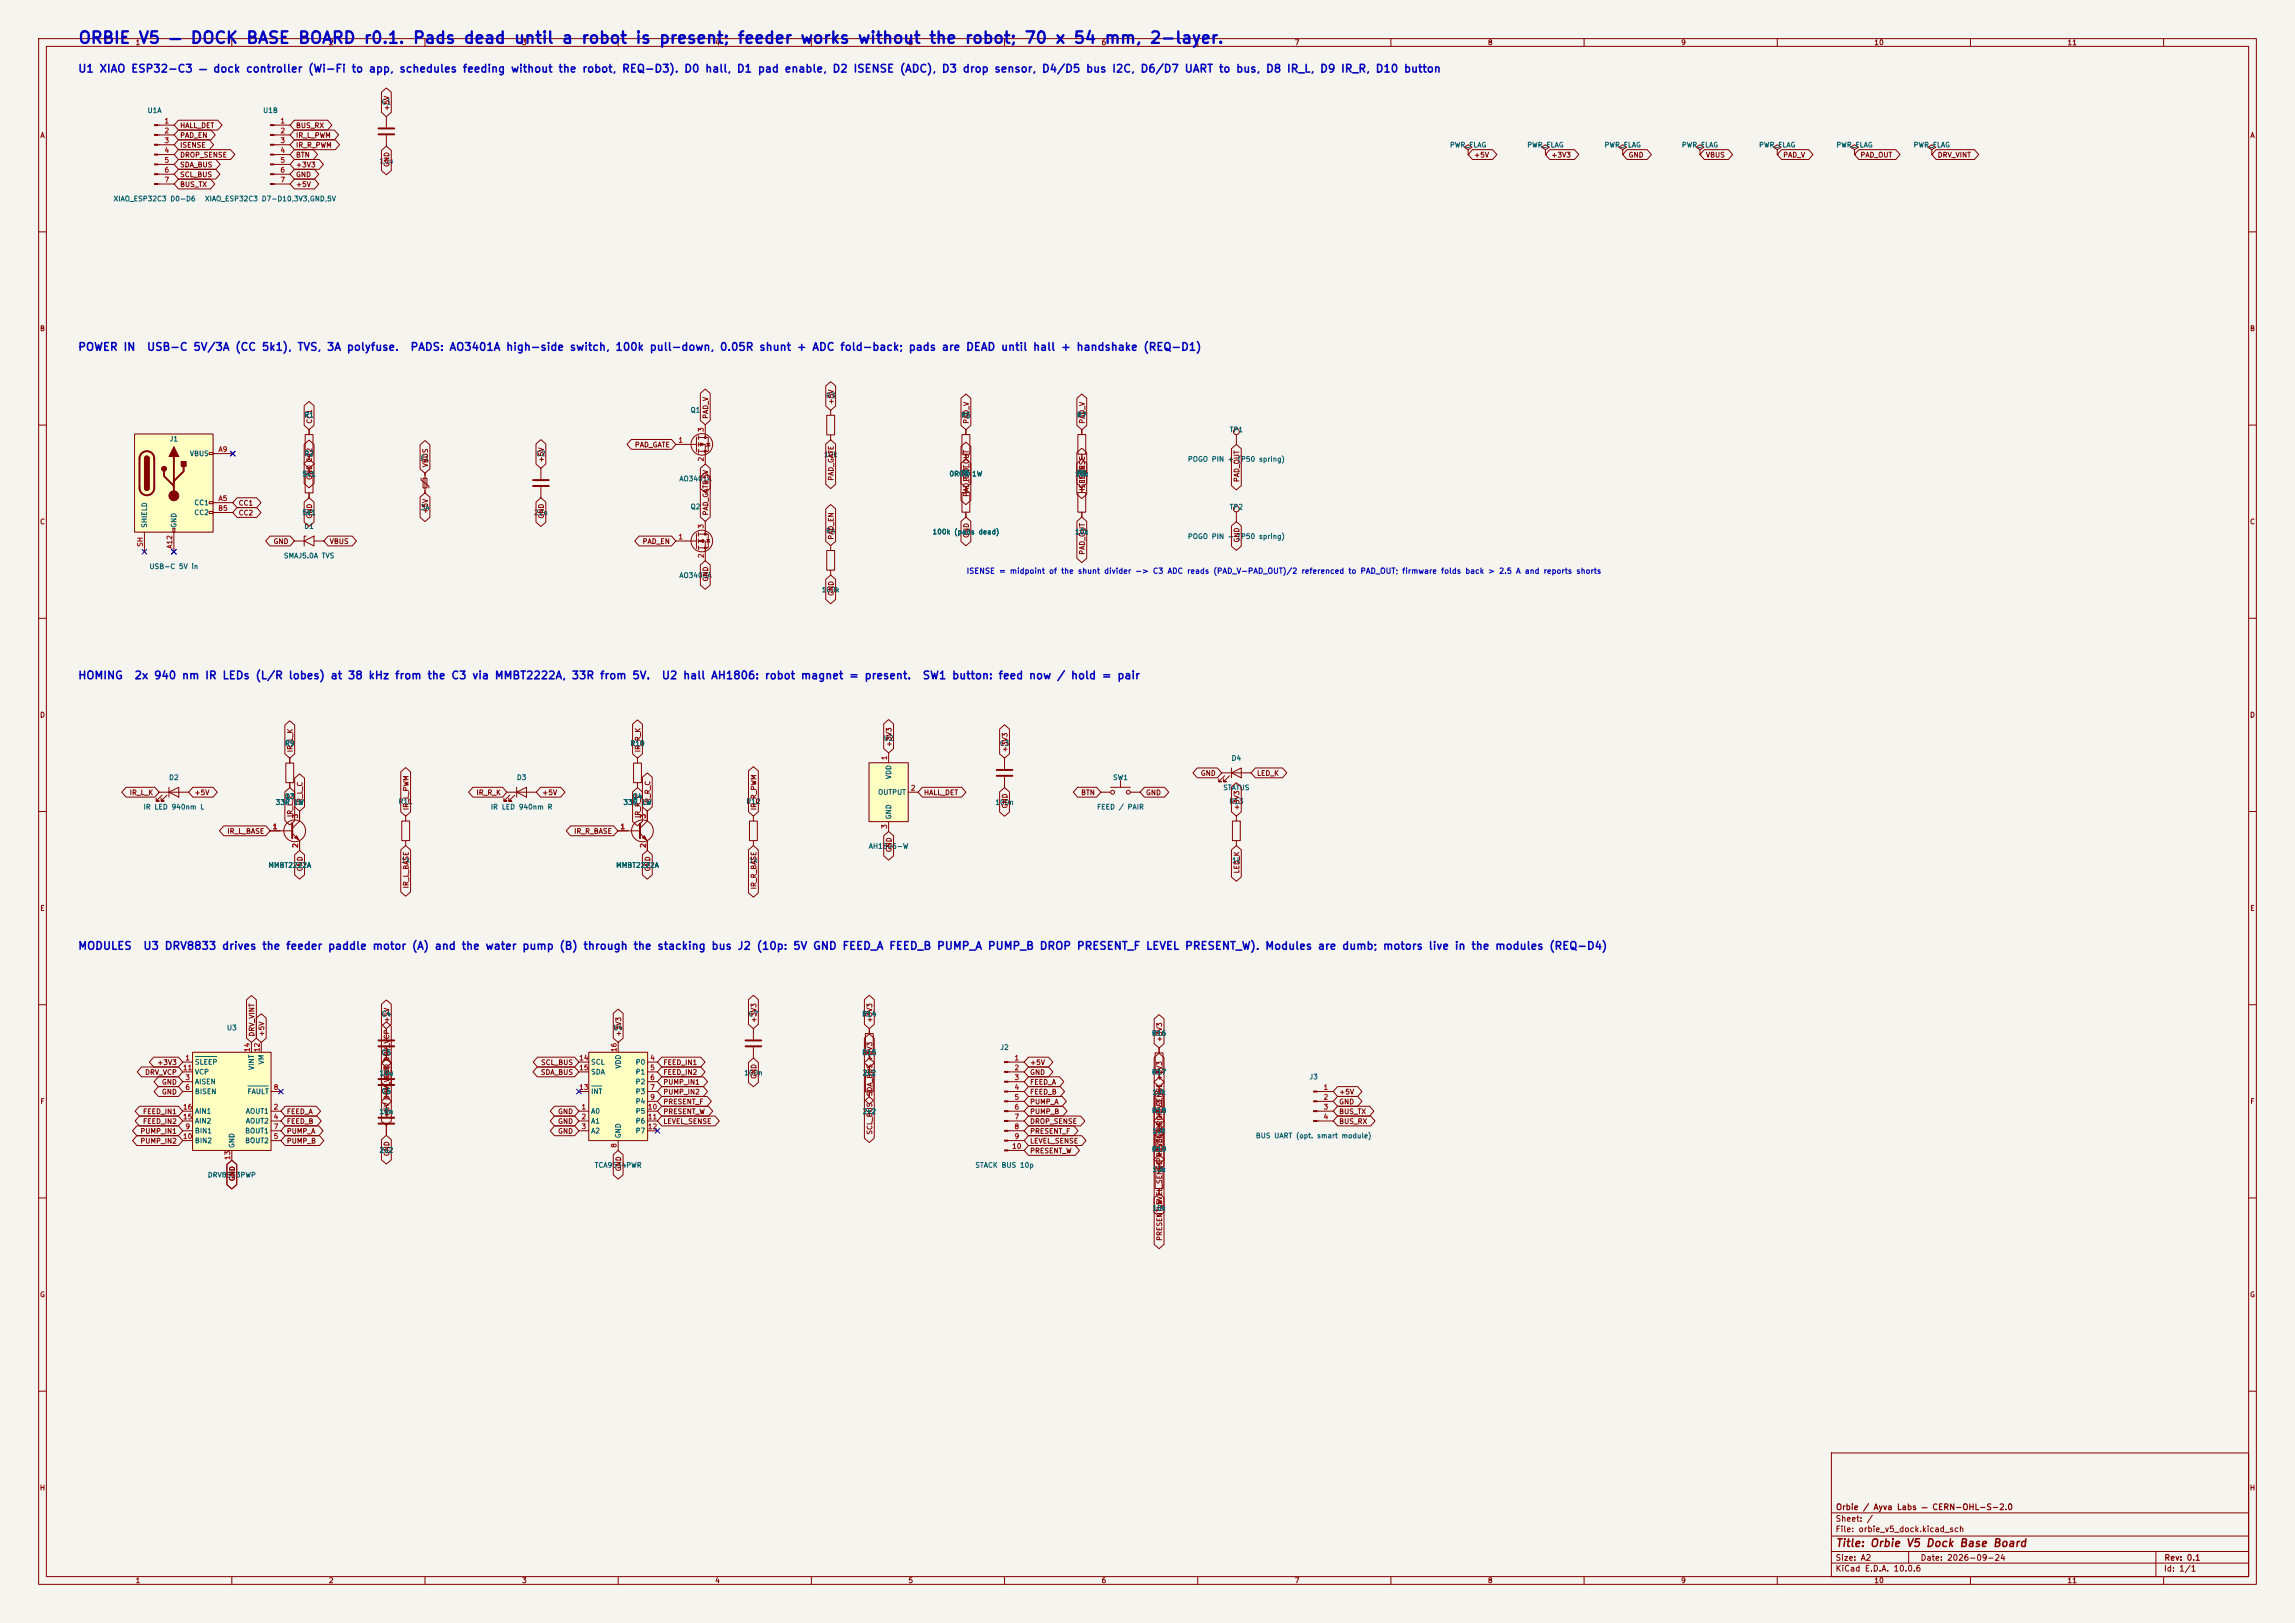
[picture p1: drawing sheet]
<svg xmlns="http://www.w3.org/2000/svg" width="594mm" height="420mm" viewBox="0 0 594 420" stroke-linecap="round" stroke-linejoin="round" font-family="sans-serif">
<defs><g id="words">
<text font-size="3" fill="#0000c2" x="20.1" y="12">ORBIE V5 — DOCK BASE BOARD r0.1. Pads dead until a robot is present; feeder works without the robot; 70 x 54 mm, 2-layer.</text>
<g font-size="2" fill="#0000c2">
<text x="20.1" y="19.3">U1 XIAO ESP32-C3 — dock controller (Wi-Fi to app, schedules feeding without the robot, REQ-D3). D0 hall, D1 pad enable, D2 ISENSE (ADC), D3 drop sensor, D4/D5 bus I2C, D6/D7 UART to bus, D8 IR_L, D9 IR_R, D10 button</text>
<text x="20.1" y="91.3">POWER IN</text>
<text x="37.9" y="91.3">USB-C 5V/3A (CC 5k1), TVS, 3A polyfuse.</text>
<text x="106.1" y="91.3">PADS: AO3401A high-side switch, 100k pull-down, 0.05R shunt + ADC fold-back; pads are DEAD until hall + handshake (REQ-D1)</text>
<text x="20.1" y="176.3">HOMING</text>
<text x="34.6" y="176.3">2x 940 nm IR LEDs (L/R lobes) at 38 kHz from the C3 via MMBT2222A, 33R from 5V.</text>
<text x="171.1" y="176.3">U2 hall AH1806: robot magnet = present.</text>
<text x="238.6" y="176.3">SW1 button: feed now / hold = pair</text>
<text x="20.1" y="246.3">MODULES</text>
<text x="36.9" y="246.3">U3 DRV8833 drives the feeder paddle motor (A) and the water pump (B) through the stacking bus J2 (10p: 5V GND FEED_A FEED_B PUMP_A PUMP_B DROP PRESENT_F LEVEL PRESENT_W). Modules are dumb; motors live in the modules (REQ-D4)</text>
</g>
<text font-size="2" fill="#840000" x="475" y="400.8">Title: Orbie V5 Dock Base Board</text>
<g font-size="1.5" fill="#840000">
<text x="475" y="394.1">Sheet: /</text>
<text x="475.1" y="391.1">Orbie / Ayva Labs — CERN-OHL-S-2.0</text>
<text x="475" y="396.8">File: orbie_v5_dock.kicad_sch</text>
<text x="475" y="407">KiCad E.D.A. 10.0.6</text>
<text x="475" y="404.2">Size: A2</text>
<text x="497" y="404.2">Date: 2026-09-24</text>
<text x="560" y="407">Id: 1/1</text>
<text x="560.1" y="404.2">Rev: 0.1</text>
</g>
<text font-size="1.4" fill="#0000c2" x="250" y="148.8">ISENSE = midpoint of the shunt divider -&gt; C3 ADC reads (PAD_V-PAD_OUT)/2 referenced to PAD_OUT; firmware folds back &gt; 2.5 A and reports shorts</text>
<g font-size="1.3" fill="#840000">
<text x="35" y="12">1</text>
<text x="85" y="12">2</text>
<text x="135" y="12">3</text>
<text x="185" y="12">4</text>
<text x="235" y="12">5</text>
<text x="285" y="12">6</text>
<text x="335" y="12">7</text>
<text x="385" y="12">8</text>
<text x="435" y="12">9</text>
<text x="485" y="12">10</text>
<text x="535" y="12">11</text>
<text x="101.1" y="28.8" transform="rotate(-90 101.1 28.8)">+5V</text>
<text x="10.3" y="36">A</text>
<text x="46.5" y="33.4">HALL_DET</text>
<text x="46.5" y="36">PAD_EN</text>
<text x="76.5" y="36">IR_L_PWM</text>
<text x="76.5" y="33.4">BUS_RX</text>
<text x="582.3" y="36">A</text>
<text x="46.5" y="41.1">DROP_SENSE</text>
<text x="46.5" y="38.5">ISENSE</text>
<text x="76.5" y="41.1">BTN</text>
<text x="76.5" y="38.5">IR_R_PWM</text>
<text x="381.4" y="41.1">+5V</text>
<text x="401.4" y="41.1">+3V3</text>
<text x="421.4" y="41.1">GND</text>
<text x="441.4" y="41.1">VBUS</text>
<text x="461.4" y="41.1">PAD_V</text>
<text x="481.4" y="41.1">PAD_OUT</text>
<text x="501.4" y="41.1">DRV_VINT</text>
<text x="46.5" y="43.6">SDA_BUS</text>
<text x="46.5" y="46.1">SCL_BUS</text>
<text x="76.5" y="43.6">+3V3</text>
<text x="76.5" y="46.1">GND</text>
<text x="101.1" y="43.3" transform="rotate(-90 101.1 43.3)">GND</text>
<text x="46.5" y="48.7">BUS_TX</text>
<text x="76.5" y="48.7">+5V</text>
<text x="10.2" y="86">B</text>
<text x="582.2" y="86">B</text>
<text x="216.1" y="104.8" transform="rotate(-90 216.1 104.8)">+5V</text>
<text x="81.1" y="109.8" transform="rotate(-90 81.1 109.8)">CC1</text>
<text x="183.6" y="108.5" transform="rotate(-90 183.6 108.5)">PAD_V</text>
<text x="251.1" y="109.8" transform="rotate(-90 251.1 109.8)">PAD_V</text>
<text x="281.1" y="109.8" transform="rotate(-90 281.1 109.8)">PAD_V</text>
<text x="141.1" y="119.8" transform="rotate(-90 141.1 119.8)">+5V</text>
<text x="164.2" y="116.1">PAD_GATE</text>
<text x="81.1" y="124.3" transform="rotate(-90 81.1 124.3)">GND CC2</text>
<text x="111.1" y="121.1" transform="rotate(-90 111.1 121.1)">VBUS</text>
<text x="183.6" y="125.6" transform="rotate(-90 183.6 125.6)">+5V</text>
<text x="216.1" y="124.5" transform="rotate(-90 216.1 124.5)">PAD_GATE</text>
<text x="251.1" y="124.8" transform="rotate(-90 251.1 124.8)">PAD_OUT</text>
<text x="281.1" y="124.8" transform="rotate(-90 281.1 124.8)">ISENSE</text>
<text x="321.1" y="124.9" transform="rotate(-90 321.1 124.9)">PAD_OUT</text>
<text x="61.6" y="131.1">CC1</text>
<text x="251.1" y="128.7" transform="rotate(-90 251.1 128.7)">PAD_OUT</text>
<text x="10.2" y="136">C</text>
<text x="61.6" y="133.7">CC2</text>
<text x="81.1" y="134.3" transform="rotate(-90 81.1 134.3)">GND</text>
<text x="111.1" y="133.1" transform="rotate(-90 111.1 133.1)">+5V</text>
<text x="141.1" y="134.3" transform="rotate(-90 141.1 134.3)">GND</text>
<text x="183.6" y="133.5" transform="rotate(-90 183.6 133.5)">PAD_GATE</text>
<text x="582.2" y="136">C</text>
<text x="70.7" y="141.1">GND</text>
<text x="85.2" y="141.1">VBUS</text>
<text x="166.2" y="141.1">PAD_EN</text>
<text x="216.1" y="139.8" transform="rotate(-90 216.1 139.8)">PAD_EN</text>
<text x="251.1" y="139.3" transform="rotate(-90 251.1 139.3)">GND</text>
<text x="281.1" y="143.7" transform="rotate(-90 281.1 143.7)">PAD_OUT</text>
<text x="321.1" y="140.5" transform="rotate(-90 321.1 140.5)">GND</text>
<text x="183.6" y="150.6" transform="rotate(-90 183.6 150.6)">GND</text>
<text x="216.1" y="154.3" transform="rotate(-90 216.1 154.3)">GND</text>
<text x="10.2" y="186">D</text>
<text x="582.2" y="186">D</text>
<text x="76.1" y="194.8" transform="rotate(-90 76.1 194.8)">IR_L_K</text>
<text x="166.1" y="194.8" transform="rotate(-90 166.1 194.8)">IR_R_K</text>
<text x="231.1" y="193.4" transform="rotate(-90 231.1 193.4)">+3V3</text>
<text x="261.1" y="194.8" transform="rotate(-90 261.1 194.8)">+3V3</text>
<text x="310.7" y="201.1">GND</text>
<text x="325.2" y="201.1">LED_K</text>
<text x="33.4" y="206.1">IR_L_K</text>
<text x="50.2" y="206.1">+5V</text>
<text x="78.6" y="208.5" transform="rotate(-90 78.6 208.5)">IR_L_C</text>
<text x="106.1" y="209.8" transform="rotate(-90 106.1 209.8)">IR_L_PWM</text>
<text x="123.2" y="206.1">IR_R_K</text>
<text x="140.2" y="206.1">+5V</text>
<text x="168.6" y="208.5" transform="rotate(-90 168.6 208.5)">IR_R_C</text>
<text x="196.1" y="209.8" transform="rotate(-90 196.1 209.8)">IR_R_PWM</text>
<text x="239" y="206.1">HALL_DET</text>
<text x="261.1" y="209.3" transform="rotate(-90 261.1 209.3)">GND</text>
<text x="279.7" y="206.1">BTN</text>
<text x="296.5" y="206.1">GND</text>
<text x="321.1" y="209.8" transform="rotate(-90 321.1 209.8)">+3V3</text>
<text x="76.1" y="211.6" transform="rotate(-90 76.1 211.6)">IR_L_C</text>
<text x="166.1" y="211.8" transform="rotate(-90 166.1 211.8)">IR_R_C</text>
<text x="58.7" y="216.1">IR_L_BASE</text>
<text x="148.5" y="216.1">IR_R_BASE</text>
<text x="231.1" y="220.7" transform="rotate(-90 231.1 220.7)">GND</text>
<text x="78.6" y="225.6" transform="rotate(-90 78.6 225.6)">GND</text>
<text x="168.6" y="225.6" transform="rotate(-90 168.6 225.6)">GND</text>
<text x="321.1" y="226.2" transform="rotate(-90 321.1 226.2)">LED_K</text>
<text x="106.1" y="230" transform="rotate(-90 106.1 230)">IR_L_BASE</text>
<text x="196.1" y="230.3" transform="rotate(-90 196.1 230.3)">IR_R_BASE</text>
<text x="10.3" y="236">E</text>
<text x="582.3" y="236">E</text>
<text x="66.1" y="268.4" transform="rotate(-90 66.1 268.4)">DRV_VINT</text>
<text x="68.7" y="268.4" transform="rotate(-90 68.7 268.4)">+5V</text>
<text x="101.1" y="264.8" transform="rotate(-90 101.1 264.8)">+5V</text>
<text x="161.1" y="268.4" transform="rotate(-90 161.1 268.4)">+3V3</text>
<text x="196.1" y="264.8" transform="rotate(-90 196.1 264.8)">+3V3</text>
<text x="226.1" y="264.8" transform="rotate(-90 226.1 264.8)">+3V3</text>
<text x="301.1" y="269.8" transform="rotate(-90 301.1 269.8)">+3V3</text>
<text x="40.6" y="275.9">+3V3</text>
<text x="139.9" y="275.9">SCL_BUS</text>
<text x="171.6" y="275.9">FEED_IN1</text>
<text x="266.5" y="275.9">+5V</text>
<text x="37.4" y="278.4">DRV_VCP</text>
<text x="41.8" y="281">GND</text>
<text x="101.1" y="279.3" transform="rotate(-90 101.1 279.3)">GND DRV_VCP</text>
<text x="139.8" y="278.4">SDA_BUS</text>
<text x="171.6" y="278.4">FEED_IN2</text>
<text x="171.6" y="281">PUMP_IN1</text>
<text x="196.1" y="279.3" transform="rotate(-90 196.1 279.3)">GND</text>
<text x="266.5" y="281">FEED_A</text>
<text x="266.5" y="278.4">GND</text>
<text x="10.3" y="286">F</text>
<text x="41.8" y="283.5">GND</text>
<text x="171.6" y="283.5">PUMP_IN2</text>
<text x="171.6" y="286.1">PRESENT_F</text>
<text x="226.1" y="283.8" transform="rotate(-90 226.1 283.8)">SDA_BUS +3V3</text>
<text x="266.5" y="286.1">PUMP_A</text>
<text x="266.5" y="283.5">FEED_B</text>
<text x="346.5" y="286.1">GND</text>
<text x="346.5" y="283.5">+5V</text>
<text x="582.3" y="286">F</text>
<text x="36.2" y="293.7">PUMP_IN1</text>
<text x="36.9" y="288.6">FEED_IN1</text>
<text x="36.9" y="291.1">FEED_IN2</text>
<text x="74.1" y="288.6">FEED_A</text>
<text x="74.1" y="291.1">FEED_B</text>
<text x="74.1" y="293.7">PUMP_A</text>
<text x="101.1" y="289.3" transform="rotate(-90 101.1 289.3)">+5V DRV_VINT</text>
<text x="144.3" y="288.6">GND</text>
<text x="144.3" y="291.1">GND</text>
<text x="144.3" y="293.7">GND</text>
<text x="171.6" y="288.6">PRESENT_W</text>
<text x="171.6" y="291.1">LEVEL_SENSE</text>
<text x="226.1" y="293.8" transform="rotate(-90 226.1 293.8)">SCL_BUS</text>
<text x="266.5" y="293.7">PRESENT_F</text>
<text x="266.5" y="291.1">DROP_SENSE</text>
<text x="266.5" y="288.6">PUMP_B</text>
<text x="301.1" y="292.6" transform="rotate(-90 301.1 292.6)">DROP_SENSE +3V3</text>
<text x="346.5" y="288.6">BUS_TX</text>
<text x="346.5" y="291.1">BUS_RX</text>
<text x="36.2" y="296.2">PUMP_IN2</text>
<text x="74.1" y="296.2">PUMP_B</text>
<text x="101.1" y="299.3" transform="rotate(-90 101.1 299.3)">GND</text>
<text x="266.5" y="298.8">PRESENT_W</text>
<text x="266.5" y="296.2">LEVEL_SENSE</text>
<text x="61.1" y="305.8" transform="rotate(-90 61.1 305.8)">GND</text>
<text x="161.1" y="303.2" transform="rotate(-90 161.1 303.2)">GND</text>
<text x="301.1" y="300.9" transform="rotate(-90 301.1 300.9)">PRESENT_F +3V3</text>
<text x="301.1" y="312.9" transform="rotate(-90 301.1 312.9)">LEVEL_SENSE +3V3</text>
<text x="301.1" y="321.2" transform="rotate(-90 301.1 321.2)">PRESENT_W</text>
<text x="10.2" y="336">G</text>
<text x="582.2" y="336">G</text>
<text x="10.2" y="386">H</text>
<text x="582.2" y="386">H</text>
<text x="35" y="410">1</text>
<text x="85" y="410">2</text>
<text x="135" y="410">3</text>
<text x="185" y="410">4</text>
<text x="235" y="410">5</text>
<text x="285" y="410">6</text>
<text x="335" y="410">7</text>
<text x="385" y="410">8</text>
<text x="435" y="410">9</text>
<text x="485" y="410">10</text>
<text x="535" y="410">11</text>
</g>
<g font-size="1.3" fill="#006464">
<text x="38.1" y="29.5">U1A</text>
<text x="68" y="29.5">U1B</text>
<text x="98.6" y="27.3">C1</text>
<text x="375.2" y="38.5">PWR_FLAG</text>
<text x="395.2" y="38.5">PWR_FLAG</text>
<text x="415.2" y="38.5">PWR_FLAG</text>
<text x="435.2" y="38.5">PWR_FLAG</text>
<text x="455.2" y="38.5">PWR_FLAG</text>
<text x="475.2" y="38.5">PWR_FLAG</text>
<text x="495.2" y="38.5">PWR_FLAG</text>
<text x="98.1" y="42.6">10u</text>
<text x="29.3" y="52.4">XIAO_ESP32C3 D0-D6</text>
<text x="52.9" y="52.4">XIAO_ESP32C3 D7-D10,3V3,GND,5V</text>
<text x="178.6" y="107.1">Q1</text>
<text x="213.6" y="103.3">R3</text>
<text x="78.6" y="108.3">R1</text>
<text x="248.6" y="108.3">R5</text>
<text x="278.6" y="108.3">R7</text>
<text x="318.1" y="112.2">TP1</text>
<text x="43.8" y="114.5">J1</text>
<text x="49" y="118.3">VBUS</text>
<text x="78.6" y="118.3">R2</text>
<text x="108.7" y="119.6">F1</text>
<text x="138.6" y="118.3">C2</text>
<text x="213.1" y="118.6">10k</text>
<text x="307.3" y="119.8">POGO PIN + (P50 spring)</text>
<text x="78.1" y="123.6">5k1</text>
<text x="175.7" y="124.9">AO3401A</text>
<text x="245.6" y="123.6">0R05</text>
<text x="248.6" y="123.3">R6</text>
<text x="251.5" y="123.6">1W</text>
<text x="278.1" y="123.6">10k</text>
<text x="278.6" y="123.3">R8</text>
<text x="50.2" y="131">CC1</text>
<text x="38.3" y="136.7" transform="rotate(-90 38.3 136.7)">SHIELD</text>
<text x="46" y="136.7" transform="rotate(-90 46 136.7)">GND</text>
<text x="50.2" y="133.6">CC2</text>
<text x="78.1" y="133.6">5k1</text>
<text x="78.6" y="137.2">D1</text>
<text x="108.7" y="132.3">3A</text>
<text x="138.1" y="133.6">22u</text>
<text x="178.6" y="132.1">Q2</text>
<text x="318.1" y="132.2">TP2</text>
<text x="213.6" y="138.3">R4</text>
<text x="241.2" y="138.6">100k (pads dead)</text>
<text x="278.1" y="138.6">10k</text>
<text x="307.3" y="139.8">POGO PIN - (P50 spring)</text>
<text x="38.6" y="147.6">USB-C 5V in</text>
<text x="73.3" y="144.8">SMAJ5.0A TVS</text>
<text x="175.7" y="149.9">AO3400A</text>
<text x="212.5" y="153.6">100k</text>
<text x="228.6" y="192">U2</text>
<text x="73.6" y="193.3">R9</text>
<text x="163" y="193.3">R10</text>
<text x="258.6" y="193.3">C3</text>
<text x="318.6" y="197.2">D4</text>
<text x="43.6" y="202.2">D2</text>
<text x="133.6" y="202.2">D3</text>
<text x="231" y="201.7" transform="rotate(-90 231 201.7)">VDD</text>
<text x="287.9" y="202.2">SW1</text>
<text x="37" y="209.8">IR LED 940nm L</text>
<text x="71.2" y="208.6">33R 1W</text>
<text x="73.6" y="207.1">Q3</text>
<text x="103" y="208.3">R11</text>
<text x="126.9" y="209.8">IR LED 940nm R</text>
<text x="161.2" y="208.6">33R 1W</text>
<text x="163.6" y="207.1">Q4</text>
<text x="193" y="208.3">R12</text>
<text x="227.1" y="206">OUTPUT</text>
<text x="257.5" y="208.6">100n</text>
<text x="283.8" y="209.8">FEED / PAIR</text>
<text x="316.5" y="204.8">STATUS</text>
<text x="318" y="208.3">R13</text>
<text x="231" y="212.1" transform="rotate(-90 231 212.1)">GND</text>
<text x="224.7" y="219.9">AH1806-W</text>
<text x="69.3" y="224.9">MMBT2222A</text>
<text x="103.8" y="223.6">1k</text>
<text x="159.3" y="224.9">MMBT2222A</text>
<text x="193.8" y="223.6">1k</text>
<text x="318.8" y="223.6">1k</text>
<text x="98.6" y="263.3">C4</text>
<text x="193.6" y="263.3">C7</text>
<text x="223" y="263.3">R14</text>
<text x="58.6" y="266.9">U3</text>
<text x="158.6" y="266.9">U4</text>
<text x="298" y="268.3">R16</text>
<text x="50.3" y="275.8">SLEEP</text>
<text x="68.6" y="275.6" transform="rotate(-90 68.6 275.6)">VM</text>
<text x="98.6" y="273.3">C5</text>
<text x="152.9" y="275.8">SCL</text>
<text x="164.4" y="275.8">P0</text>
<text x="223" y="273.3">R15</text>
<text x="258.8" y="272">J2</text>
<text x="50.3" y="280.9">AISEN</text>
<text x="50.3" y="278.3">VCP</text>
<text x="66" y="277" transform="rotate(-90 66 277)">VINT</text>
<text x="98.1" y="278.6">10u</text>
<text x="152.9" y="278.3">SDA</text>
<text x="161" y="276.7" transform="rotate(-90 161 276.7)">VDD</text>
<text x="164.4" y="278.3">P1</text>
<text x="164.4" y="280.9">P2</text>
<text x="192.5" y="278.6">100n</text>
<text x="223.1" y="278.6">2k2</text>
<text x="298" y="278.3">R17</text>
<text x="338.8" y="279.6">J3</text>
<text x="50.3" y="283.4">BISEN</text>
<text x="63.9" y="283.4">FAULT</text>
<text x="98.6" y="283.3">C6</text>
<text x="152.9" y="283.4">INT</text>
<text x="164.4" y="283.4">P3</text>
<text x="164.4" y="286">P4</text>
<text x="298.1" y="283.6">10k</text>
<text x="50.3" y="293.6">BIN1</text>
<text x="50.3" y="291">AIN2</text>
<text x="50.3" y="288.5">AIN1</text>
<text x="63.3" y="293.6">BOUT1</text>
<text x="63.5" y="288.5">AOUT1</text>
<text x="63.5" y="291">AOUT2</text>
<text x="98.1" y="288.6">10n</text>
<text x="152.9" y="288.5">A0</text>
<text x="152.9" y="291">A1</text>
<text x="152.9" y="293.6">A2</text>
<text x="164.4" y="288.5">P5</text>
<text x="164.4" y="291">P6</text>
<text x="164.4" y="293.6">P7</text>
<text x="223.1" y="288.6">2k2</text>
<text x="298" y="288.3">R18</text>
<text x="298.1" y="293.6">10k</text>
<text x="50.3" y="296.1">BIN2</text>
<text x="61" y="297.2" transform="rotate(-90 61 297.2)">GND</text>
<text x="63.3" y="296.1">BOUT2</text>
<text x="98.1" y="298.6">2u2</text>
<text x="161" y="294.7" transform="rotate(-90 161 294.7)">GND</text>
<text x="298" y="298.3">R19</text>
<text x="324.9" y="294.9">BUS UART (opt. smart module)</text>
<text x="53.6" y="305">DRV8833PWP</text>
<text x="153.8" y="302.5">TCA9534PWR</text>
<text x="252.3" y="302.5">STACK BUS 10p</text>
<text x="298.1" y="303.6">10k</text>
<text x="298.1" y="313.6">10k</text>
</g>
<g font-size="1.3" fill="#a90000">
<text x="42.4" y="32.2">1</text>
<text x="42.4" y="34.8">2</text>
<text x="72.4" y="32.2">1</text>
<text x="72.4" y="34.8">2</text>
<text x="42.4" y="37.3">3</text>
<text x="42.4" y="39.9">4</text>
<text x="72.4" y="37.3">3</text>
<text x="72.4" y="39.9">4</text>
<text x="42.4" y="42.4">5</text>
<text x="42.4" y="44.9">6</text>
<text x="42.4" y="47.5">7</text>
<text x="72.4" y="42.4">5</text>
<text x="72.4" y="44.9">6</text>
<text x="72.4" y="47.5">7</text>
<text x="182.4" y="111.9" transform="rotate(-90 182.4 111.9)">3</text>
<text x="56.4" y="117.2">A9</text>
<text x="175.5" y="114.9">1</text>
<text x="182.4" y="119.5" transform="rotate(-90 182.4 119.5)">2</text>
<text x="56.4" y="129.9">A5</text>
<text x="56.3" y="132.5">B5</text>
<text x="182.4" y="136.9" transform="rotate(-90 182.4 136.9)">3</text>
<text x="37.2" y="141.6" transform="rotate(-90 37.2 141.6)">SH</text>
<text x="44.9" y="142.1" transform="rotate(-90 44.9 142.1)">A12</text>
<text x="175.5" y="139.9">1</text>
<text x="182.4" y="144.5" transform="rotate(-90 182.4 144.5)">2</text>
<text x="229.9" y="196.8" transform="rotate(-90 229.9 196.8)">1</text>
<text x="235.6" y="204.9">2</text>
<text x="70.5" y="214.9">1</text>
<text x="77.4" y="211.9" transform="rotate(-90 77.4 211.9)">3</text>
<text x="160.5" y="214.9">1</text>
<text x="167.4" y="211.9" transform="rotate(-90 167.4 211.9)">3</text>
<text x="229.9" y="214.6" transform="rotate(-90 229.9 214.6)">3</text>
<text x="77.4" y="219.5" transform="rotate(-90 77.4 219.5)">2</text>
<text x="167.4" y="219.5" transform="rotate(-90 167.4 219.5)">2</text>
<text x="47.8" y="274.7">1</text>
<text x="64.9" y="272.4" transform="rotate(-90 64.9 272.4)">14</text>
<text x="67.5" y="272.4" transform="rotate(-90 67.5 272.4)">12</text>
<text x="149.8" y="274.7">14</text>
<text x="159.9" y="272.4" transform="rotate(-90 159.9 272.4)">16</text>
<text x="168.2" y="274.7">4</text>
<text x="262.4" y="274.7">1</text>
<text x="47.2" y="277.2">11</text>
<text x="47.8" y="279.8">3</text>
<text x="149.8" y="277.2">15</text>
<text x="168.2" y="277.2">5</text>
<text x="168.2" y="279.8">6</text>
<text x="262.4" y="277.2">2</text>
<text x="262.4" y="279.8">3</text>
<text x="47.2" y="287.4">16</text>
<text x="47.8" y="282.3">6</text>
<text x="70.7" y="287.4">2</text>
<text x="70.7" y="282.3">8</text>
<text x="149.8" y="282.3">13</text>
<text x="150.4" y="287.4">1</text>
<text x="167.6" y="287.4">10</text>
<text x="168.2" y="282.3">7</text>
<text x="168.2" y="284.9">9</text>
<text x="262.4" y="282.3">4</text>
<text x="262.4" y="284.9">5</text>
<text x="262.4" y="287.4">6</text>
<text x="342.4" y="282.3">1</text>
<text x="342.4" y="284.9">2</text>
<text x="342.4" y="287.4">3</text>
<text x="47.2" y="289.9">15</text>
<text x="47.8" y="292.5">9</text>
<text x="70.7" y="289.9">4</text>
<text x="70.7" y="292.5">7</text>
<text x="150.4" y="289.9">2</text>
<text x="150.4" y="292.5">3</text>
<text x="167.6" y="289.9">11</text>
<text x="167.6" y="292.5">12</text>
<text x="262.4" y="289.9">7</text>
<text x="262.4" y="292.5">8</text>
<text x="342.4" y="289.9">4</text>
<text x="47.2" y="295">10</text>
<text x="70.7" y="295">5</text>
<text x="159.9" y="297.2" transform="rotate(-90 159.9 297.2)">8</text>
<text x="261.8" y="297.6">10</text>
<text x="262.4" y="295">9</text>
<text x="59.9" y="300.3" transform="rotate(-90 59.9 300.3)">13</text>
</g>
</g></defs>
<path d="M0 0h594v420h-594z" fill="#f5f4ef" stroke="#f5f4ef" stroke-width=".26"/>
<g fill="none" stroke="#840000" stroke-width=".26">
<path d="M10 10h574v400h-574zM12 12h570v396h-570zM60 10v2M110 10v2M160 10v2M210 10v2M260 10v2M310 10v2M360 10v2M410 10v2M460 10v2M510 10v2"/>
<path d="M560 10v2M10 60h2M582 60h2M10 110h2M582 110h2M10 160h2M582 160h2M74 197.5h2v5h-2zM75 196.2v1.3M10 210h2M75 202.5v1.3M582 210h2"/>
<path d="M10 260h2M100 266.2v2.8M100 271v2.8M100 276.2v2.8M582 260h2M100 281v2.8M10 310h2M582 310h2M10 360h2M474 376h108v32h-108zM582 360h2M474 397.5h108"/>
<path d="M474 391.5h108M60 408v2M110 408v2M160 408v2M210 408v2M260 408v2M310 408v2M360 408v2M410 408v2M460 408v2M474 404.5h108M474 401.5h108"/>
<path d="M494 401.5v3M510 408v2M558 401.5v6.5M560 408v2"/>
</g>
<path d="M98 269.2h4M98 270.8h4M98 279.2h4M98 280.8h4" fill="none" stroke="#840000" stroke-width=".51"/>
<path d="M49.8 272.3h20.4v25.4h-20.4z" fill="#ffffc2"/>
<g fill="none" stroke="#840000" stroke-width=".26">
<path d="M380 38.7l1-.6-1-.6-1 .6 1 .6v1.3M400 38.7l1-.6-1-.6-1 .6 1 .6v1.3M420 38.7l1-.6-1-.6-1 .6 1 .6v1.3M440 38.7l1-.6-1-.6-1 .6 1 .6v1.3M460 38.7l1-.6-1-.6-1 .6 1 .6v1.3M480 38.7l1-.6-1-.6-1 .6 1 .6v1.3M500 38.7l1-.6-1-.6-1 .6 1 .6v1.3M380 40h.1M400 40h.1M420 40h.1M440 40h.1M460 40h.1"/>
<path d="M480 40h.1M500 40h.1M249 112.5h2v5h-2zM250 111.2v1.3M250 117.5v1.3M279 112.5h2v5h-2zM280 111.2v1.3M280 117.5v1.3M320 112.5v2.5M249 127.5h2v5h-2zM250 126.2v1.3M250 132.5v1.3"/>
<path d="M279 127.5h2v5h-2zM280 126.2v1.3M280 132.5v1.3M320 132.5v2.5M260 196.2v2.8M318.7 198.7v2.6M41.2 205h7.6M42 205.8l-1.6 1.5h.8h-.8v-.8M43.2 205.8l-1.5 1.5h.8h-.8v-.8M43.7 205l2.6-1.3v2.6zM43.7 203.7v2.6M69.9 215h5.7"/>
<path d="M75.6 215.6l1.9 1.9v2.6M77.5 209.9v2.6l-1.9 1.9M260 201v2.8M284.9 205h2.6M287.5 203.7h5M290 202v1.7M292.5 205h2.6M316.2 200h7.6M317 200.8l-1.6 1.5h.8h-.8v-.8M318.2 200.8l-1.5 1.5h.8h-.8v-.8M318.7 200l2.6-1.3v2.6zM319 212.5h2v5h-2z"/>
<path d="M320 211.2v1.3M320 217.5v1.3M47.3 274.8h2.5M47.3 279.9h2.5M47.3 277.4h2.5M49.8 272.3h20.4v25.4h-20.4zM65.1 269.8v2.5M67.6 269.8v2.5M195 266.2v2.8M195 271v2.8M224 277.5h2v5h-2zM224 267.5h2v5h-2z"/>
<path d="M225 266.2v1.3M225 272.5v1.3M225 276.2v1.3M47.3 287.5h2.5M47.3 290.1h2.5M47.3 295.2h2.5M47.3 282.5h2.5M47.3 292.6h2.5M60 297.7v2.5M70.2 287.5h2.5M70.2 290.1h2.5M70.2 295.2h2.5"/>
<path d="M70.2 282.5h2.5M70.2 292.6h2.5M100 286.2v2.8M100 291v2.8M225 282.5v1.3M340.9 287.5h4.2M340.9 290.1h4.2M340.9 282.5h4.2M340.9 285h4.2"/>
<circle cx="320" cy="111.7" r=".76"/>
<circle cx="320" cy="131.7" r=".76"/>
<circle cx="76.3" cy="215" r="2.82"/>
<circle cx="288" cy="205" r=".51"/>
<circle cx="292" cy="205" r=".51"/>
</g>
<path d="M50.6 273.4h5.5M64.2 281h5.2" fill="none" stroke="#006464" stroke-width=".26"/>
<path d="M258 199.2h4M75.6 213.1v3.8M258 200.8h4M193 269.2h4M193 270.8h4M98 289.2h4M98 290.8h4" fill="none" stroke="#840000" stroke-width=".51"/>
<g fill="#840000" stroke="#840000" stroke-width=".26">
<path d="M76.3 216.8l.5-.5 .5 1z"/>
<path d="M340 282.3h.9v.3h-.9z"/>
<path d="M340 284.9h.9v.2h-.9z"/>
<path d="M340 287.4h.9v.3h-.9z"/>
<path d="M340 290h.9v.2h-.9z"/>
</g>
<path d="M152.4 272.3h15.2v22.9h-15.2z" fill="#ffffc2"/>
<g fill="none" stroke="#840000" stroke-width=".26">
<path d="M174.9 115h5.4M180.3 113.1v3.8M180.8 113.2h2.5v3.6h-2.5M180.8 115h1.7v5.1M180.8 112.7v1M180.8 114.5v1M180.8 116.3v1M182.5 109.9v3.3M182.9 114.7h.8l-.4 .7zM183.8 115.3l-1 .2M214 107.5h2v5h-2zM215 106.2v1.3"/>
<path d="M215 112.5v1.3M79.2 138.7h-.5v2.6M109 123.7v.5l2 1.6v.5M109.5 123.7h1v2.6h-1zM110 122.5v5M140 121.2v2.8M140 126v2.8M180.3 138.1v3.8M180.8 138.2h2.5v3.6h-2.5M180.8 137.7v1M180.8 139.5v1M182.5 134.9v3.3"/>
<path d="M182.9 139.6h.8M183.3 139.6l.4 .7h-.8zM76.2 140h2.5M78.7 140l2.6-1.3v2.6zM81.3 140h2.5M174.9 140h5.4M180.8 140h1.7v5.1M180.8 141.3v1M214 142.5h2v5h-2zM215 141.2v1.3M215 147.5v1.3M149.8 274.8h2.6"/>
<path d="M149.8 277.4h2.6M152.4 272.3h15.2v22.9h-15.2zM160 269.8v2.5M167.6 274.8h2.6M167.6 277.4h2.6M167.6 279.9h2.6M260.9 274.8h4.2M260.9 277.4h4.2M260.9 279.9h4.2M149.8 287.5h2.6M149.8 290.1h2.6M149.8 292.6h2.6"/>
<path d="M149.8 282.5h2.6M160 295.2v2.5M167.6 287.5h2.6M167.6 290.1h2.6M167.6 292.6h2.6M167.6 282.5h2.6M167.6 285h2.6M260.9 287.5h4.2M260.9 290.1h4.2M260.9 292.6h4.2M260.9 282.5h4.2M260.9 285h4.2"/>
<path d="M260.9 295.2h4.2M260.9 297.7h4.2"/>
<circle cx="181.7" cy="115" r="2.79"/>
<circle cx="181.7" cy="140" r="2.79"/>
</g>
<path d="M153.1 281h2.7" fill="none" stroke="#006464" stroke-width=".26"/>
<g fill="#840000" stroke="#840000" stroke-width=".26">
<path d="M181 140l1-.4v.8z"/>
<path d="M260 274.7h.9v.3h-.9z"/>
<path d="M260 277.3h.9v.2h-.9z"/>
<path d="M260 279.8h.9v.2h-.9z"/>
<path d="M260 282.3h.9v.3h-.9z"/>
<path d="M260 284.9h.9v.2h-.9z"/>
<path d="M260 287.4h.9v.3h-.9z"/>
<path d="M260 290h.9v.2h-.9z"/>
<path d="M260 292.5h.9v.2h-.9z"/>
<path d="M260 295h.9v.3h-.9z"/>
<path d="M260 297.6h.9v.2h-.9z"/>
<path d="M181.3 114.6l1 .4-1 .4z"/>
<circle cx="182.5" cy="138.2" r=".25"/>
<circle cx="182.5" cy="141.8" r=".25"/>
<circle cx="182.5" cy="113.2" r=".25"/>
<circle cx="182.5" cy="116.8" r=".25"/>
</g>
<path d="M138 124.2h4M138 125.8h4" fill="none" stroke="#840000" stroke-width=".51"/>
<path d="M34.8 112.3h20.4v25.4h-20.4z" fill="#ffffc2"/>
<g fill="none" stroke="#840000" stroke-width=".26">
<path d="M34.8 112.3h20.4v25.4h-20.4zM37.4 118.7l.2-.5 .4-.2 .5 .2 .1 .5M54.1 117.1h1.1v.5h-1.1zM55.2 117.4h5M37.4 126.3l.2 .4 .4 .2 .5-.2 .1-.4M37.4 137.7v5.1M44.7 136.7h.6v1h-.6zM45 137.7v5.1M54.1 129.8h1.1v.5h-1.1zM54.1 132.4h1.1v.5h-1.1zM55.2 130.1h5M55.2 132.6h5"/>
<path d="M194 212.5h2v5h-2zM195 211.2v1.3M195 217.5v1.3M299 272.5h2v5h-2zM300 271.2v1.3M300 277.5v1.3M299 282.5h2v5h-2zM300 281.2v1.3M300 287.5v1.3"/>
</g>
<path d="M36.7 117.3a1.9 1.9 0 0 1 2-.4 1.9 1.9 0 0 1 1.2 1.8v7.6a1.9 1.9 0 0 1-1.9 1.9 1.9 1.9 0 0 1-1.9-1.9v-7.8zM45 118.1v10.2M42.5 122v1.2l2.5 2.6M47.5 120.7v1.3l-2.5 2.5" fill="none" stroke="#840000" stroke-width=".51"/>
<g fill="#840000" stroke="#840000" stroke-width=".26">
<path d="M37.4 118.7h1.2v7.6h-1.2z"/>
<path d="M37.6 118.2l.6-.1 .4 .6h-1.2z"/>
<path d="M37.4 126.3h1.2l-.1 .4-.5 .2-.4-.2z"/>
<path d="M45 115.6l1.3 2.5h-2.6z"/>
<path d="M46.9 119.4h1.3v1.3h-1.3z"/>
<circle cx="42.5" cy="121.3" r=".63"/>
<circle cx="45" cy="128.3" r="1.27"/>
</g>
<path d="M224.9 197.4h10.2v15.2h-10.2z" fill="#ffffc2"/>
<g fill="none" stroke="#840000" stroke-width=".26">
<path d="M40.9 32.4h4.2M40.9 34.9h4.2M40.9 37.5h4.2M46.2 38.7h13.5l1.1 1.3-1.1 1.3h-13.5l-1.1-1.3zM46.2 31.1h10.2l1.1 1.3-1.1 1.3h-10.2l-1.1-1.3zM46.2 36.2h8l1.1 1.3-1.1 1.2h-8l-1.1-1.2zM46.2 33.6h8.4l1.1 1.3-1.1 1.3h-8.4l-1.1-1.3zM70.9 32.4h4.2M70.9 34.9h4.2M70.9 37.5h4.2M76.2 33.6h10.3l1.1 1.3-1.1 1.3h-10.3l-1.1-1.3zM76.2 31.1h8.6l1.1 1.3-1.1 1.3h-8.6l-1.1-1.3z"/>
<path d="M76.2 38.7h4.9l1.1 1.3-1.1 1.3h-4.9l-1.1-1.3zM76.2 36.2h10.6l1.1 1.3-1.1 1.2h-10.6l-1.1-1.2zM98.7 23.9l1.3-1.1 1.3 1.1v5.2l-1.3 1.1-1.3-1.1zM98.7 38.9l1.3-1.1 1.3 1.1v5.2l-1.3 1.1-1.3-1.1zM100 30.2v2.8M100 35v2.8M381.1 38.7h5.2l1.1 1.3-1.1 1.3h-5.2l-1.1-1.3zM401.1 38.7h6.4l1.1 1.3-1.1 1.3h-6.4l-1.1-1.3zM421.1 38.7h5.2l1.1 1.3-1.1 1.3h-5.2l-1.1-1.3zM441.1 38.7h6.2l1.2 1.3-1.2 1.3h-6.2l-1.1-1.3zM461.1 38.7h7l1.1 1.3-1.1 1.3h-7l-1.1-1.3zM481.1 38.7h9.6l1.1 1.3-1.1 1.3h-9.6l-1.1-1.3z"/>
<path d="M501.1 38.7h9.9l1.1 1.3-1.1 1.3h-9.9l-1.1-1.3zM40.9 40h4.2M40.9 42.5h4.2M40.9 45.1h4.2M40.9 47.6h4.2M46.2 46.3h8.3l1.1 1.3-1.1 1.3h-8.3l-1.1-1.3zM46.2 41.3h9.7l1.1 1.2-1.1 1.3h-9.7l-1.1-1.3zM46.2 43.8h9.6l1.1 1.3-1.1 1.3h-9.6l-1.1-1.3zM70.9 40h4.2M70.9 42.5h4.2M70.9 45.1h4.2M70.9 47.6h4.2"/>
<path d="M76.2 41.3h6.4l1.1 1.2-1.1 1.3h-6.4l-1.1-1.3zM76.2 43.8h5.2l1.1 1.3-1.1 1.3h-5.2l-1.1-1.3zM76.2 46.3h5.2l1.1 1.3-1.1 1.3h-5.2l-1.1-1.3zM213.7 99.9l1.3-1.1 1.3 1.1v5.2l-1.3 1.1-1.3-1.1zM78.7 115l1.3-1.1 1.3 1.1v5.1l-1.3 1.1-1.3-1.1zM78.7 105l1.3-1.1 1.3 1.1v5.1l-1.3 1.1-1.3-1.1zM78.7 119.9l1.3-1.1 1.3 1.1v5.2l-1.3 1.1-1.3-1.1zM79 112.5h2v5h-2zM80 111.2v1.3M80 117.5v1.3M108.7 115.1l1.3-1.1 1.3 1.1v6.2l-1.3 1.2-1.3-1.2zM138.7 114.9l1.3-1.1 1.3 1.1v5.2l-1.3 1.1-1.3-1.1z"/>
<path d="M163.4 113.7h10.4l1.1 1.3-1.1 1.3h-10.4l-1.1-1.3zM181.3 101.8l1.2-1.1 1.3 1.1v7l-1.3 1.1-1.2-1.1zM213.7 114.9l1.3-1.1 1.3 1.1v10.4l-1.3 1.1-1.3-1.1zM248.7 103.1l1.3-1.2 1.3 1.2v7l-1.3 1.1-1.3-1.1zM248.7 115.5l1.3-1.1 1.3 1.1v9.6l-1.3 1.1-1.3-1.1zM248.7 119.9l1.3-1.1 1.3 1.1v9.6l-1.3 1.1-1.3-1.1zM250 111.2v1.3M250 117.5v1.3M278.7 117.1l1.3-1.1 1.3 1.1v8l-1.3 1.1-1.3-1.1zM278.7 103.1l1.3-1.2 1.3 1.2v7l-1.3 1.1-1.3-1.1zM278.7 119.9l1.3-1.1 1.3 1.1v8l-1.3 1.1-1.3-1.1zM280 111.2v1.3"/>
<path d="M280 117.5v1.3M318.7 116.1l1.3-1.1 1.3 1.1v9.6l-1.3 1.1-1.3-1.1zM61.4 128.8h5l1.1 1.3-1.1 1.3h-5l-1.2-1.3zM61.4 131.3h5l1.1 1.3-1.1 1.3h-5l-1.2-1.3zM69.9 138.7h5.2l1.1 1.3-1.1 1.3h-5.2l-1.1-1.3zM78.7 129.9l1.3-1.1 1.3 1.1v5.2l-1.3 1.1-1.3-1.1zM79 122.5h2v5h-2zM80 121.2v1.3M80 127.5v1.3M84.9 138.7h6.3l1.1 1.3-1.1 1.3h-6.3l-1.1-1.3zM108.7 128.7l1.3-1.2 1.3 1.2v5.2l-1.3 1.1-1.3-1.1zM138.7 129.9l1.3-1.1 1.3 1.1v5.2l-1.3 1.1-1.3-1.1z"/>
<path d="M165.4 138.7h8.4l1.1 1.3-1.1 1.3h-8.4l-1.1-1.3zM181.3 121.2l1.2-1.1 1.3 1.1v5.2l-1.3 1.1-1.2-1.1zM181.3 123.4l1.2-1.1 1.3 1.1v10.4l-1.3 1.1-1.2-1.1zM213.7 131.7l1.3-1.1 1.3 1.1v8.4l-1.3 1.1-1.3-1.1zM248.7 134.9l1.3-1.1 1.3 1.1v5.2l-1.3 1.1-1.3-1.1zM250 126.2v1.3M250 132.5v1.3M278.7 134.9l1.3-1.1 1.3 1.1v9.6l-1.3 1.1-1.3-1.1zM280 126.2v1.3M280 132.5v1.3M318.7 136.1l1.3-1.1 1.3 1.1v5.2l-1.3 1.1-1.3-1.1zM181.3 146.2l1.2-1.1 1.3 1.1v5.2l-1.3 1.1-1.2-1.1z"/>
<path d="M213.7 149.9l1.3-1.1 1.3 1.1v5.2l-1.3 1.1-1.3-1.1zM73.7 187.6l1.3-1.1 1.3 1.1v7.5l-1.3 1.1-1.3-1.1zM75 196.2v1.3M103.7 199.7l1.3-1.1 1.3 1.1v10.4l-1.3 1.1-1.3-1.1zM163.7 187.4l1.3-1.1 1.3 1.1v7.7l-1.3 1.1-1.3-1.1zM164 197.5h2v5h-2zM165 196.2v1.3M193.7 199.5l1.3-1.1 1.3 1.1v10.6l-1.3 1.1-1.3-1.1zM224.9 197.4h10.2v15.2h-10.2zM228.7 187.3l1.3-1.1 1.3 1.1v6.4l-1.3 1.1-1.3-1.1zM230 194.8v2.6M258.7 188.7l1.3-1.1 1.3 1.1v6.4l-1.3 1.1-1.3-1.1z"/>
<path d="M309.9 198.7h5.2l1.1 1.3-1.1 1.3h-5.2l-1.1-1.3zM324.9 198.7h7l1.2 1.3-1.2 1.3h-7l-1.1-1.3zM32.6 203.7h7.5l1.1 1.3-1.1 1.3h-7.5l-1.1-1.3zM49.9 203.7h5.2l1.1 1.3-1.1 1.3h-5.2l-1.1-1.3zM57.9 213.7h10.9l1.1 1.3-1.1 1.3h-10.9l-1.1-1.3zM69.9 215h2.6M73.7 204.9l1.3-1.1 1.3 1.1v7.5l-1.3 1.1-1.3-1.1zM75 202.5v1.3M76.3 201.4l1.2-1.1 1.3 1.1v7.4l-1.3 1.1-1.2-1.1zM77.5 209.9v2.6M77.5 217.5v2.6M103.7 219.9l1.3-1.1 1.3 1.1v10.9l-1.3 1.1-1.3-1.1z"/>
<path d="M104 212.5h2v5h-2zM105 211.2v1.3M105 217.5v1.3M122.4 203.7h7.7l1.1 1.3-1.1 1.3h-7.7l-1.1-1.3zM131.2 205h7.6M132 205.8l-1.6 1.5h.8h-.8v-.8M133.2 205.8l-1.5 1.5h.8h-.8v-.8M133.7 205l2.6-1.3v2.6zM133.7 203.7v2.6M139.9 203.7h5.2l1.1 1.3-1.1 1.3h-5.2l-1.1-1.3zM147.7 213.7h11.1l1.1 1.3-1.1 1.3h-11.1l-1.1-1.3zM159.9 215h5.7"/>
<path d="M163.7 204.9l1.3-1.1 1.3 1.1v7.7l-1.3 1.1-1.3-1.1zM165 202.5v1.3M165.6 215.6l1.9 1.9v2.6M166.3 201.1l1.2-1.1 1.3 1.1v7.7l-1.3 1.1-1.2-1.1zM167.5 209.9v2.6l-1.9 1.9M193.7 219.9l1.3-1.1 1.3 1.1v11.2l-1.3 1.1-1.3-1.1zM228.7 216.3l1.3-1.1 1.3 1.1v5.2l-1.3 1.1-1.3-1.1zM230 212.6v2.6M235.1 205h2.5M238.7 203.7h10.2l1.1 1.3-1.1 1.3h-10.2l-1.1-1.3zM258.7 204.9l1.3-1.1 1.3 1.1v5.2l-1.3 1.1-1.3-1.1zM278.9 203.7h4.9l1.1 1.3-1.1 1.3h-4.9l-1.1-1.3z"/>
<path d="M296.2 203.7h5.2l1.1 1.3-1.1 1.3h-5.2l-1.1-1.3zM318.7 219.9l1.3-1.1 1.3 1.1v7l-1.3 1.2-1.3-1.2zM318.7 203.7l1.3-1.1 1.3 1.1v6.4l-1.3 1.1-1.3-1.1zM76.3 221.2l1.2-1.1 1.3 1.1v5.2l-1.3 1.1-1.2-1.1zM166.3 221.2l1.2-1.1 1.3 1.1v5.2l-1.3 1.1-1.2-1.1zM63.8 258.7l1.3-1.1 1.3 1.1v9.9l-1.3 1.2-1.3-1.2zM98.7 259.9l1.3-1.1 1.3 1.1v5.2l-1.3 1.1-1.3-1.1zM193.7 258.7l1.3-1.1 1.3 1.1v6.4l-1.3 1.1-1.3-1.1zM223.7 258.7l1.3-1.1 1.3 1.1v6.4l-1.3 1.1-1.3-1.1zM36.6 276.1h9.6l1.1 1.3-1.1 1.3h-9.6l-1.1-1.3zM39.8 273.6h6.4l1.1 1.2-1.1 1.3h-6.4l-1.1-1.3zM41 278.6h5.2l1.1 1.3-1.1 1.3h-5.2l-1.1-1.3z"/>
<path d="M66.3 263.4l1.3-1.1 1.3 1.1v5.2l-1.3 1.2-1.3-1.2zM98.7 275.2l1.3-1.2 1.3 1.2v9.9l-1.3 1.1-1.3-1.1zM98.7 274.9l1.3-1.1 1.3 1.1v5.2l-1.3 1.1-1.3-1.1zM98.7 265.5l1.3-1.1 1.3 1.1v9.6l-1.3 1.1-1.3-1.1zM100 266.2v2.8M100 271v2.8M100 276.2v2.8M139 276.1h9.7l1.1 1.3-1.1 1.3h-9.7l-1.1-1.3zM139.1 273.6h9.6l1.1 1.2-1.1 1.3h-9.6l-1.1-1.3zM158.7 262.2l1.3-1.1 1.3 1.1v6.4l-1.3 1.2-1.3-1.2zM171.3 273.6h10.1l1.1 1.2-1.1 1.3h-10.1l-1.1-1.3zM171.3 276.1h10.1l1.1 1.3-1.1 1.3h-10.1l-1.1-1.3z"/>
<path d="M171.3 278.6h10.7l1.2 1.3-1.2 1.3h-10.7l-1.1-1.3zM193.7 274.9l1.3-1.1 1.3 1.1v5.2l-1.3 1.1-1.3-1.1zM223.7 268.7l1.3-1.1 1.3 1.1v6.4l-1.3 1.1-1.3-1.1zM223.7 274.9l1.3-1.1 1.3 1.1v9.7l-1.3 1.1-1.3-1.1zM225 266.2v1.3M225 272.5v1.3M225 276.2v1.3M266.2 273.6h5.2l1.1 1.2-1.1 1.3h-5.2l-1.1-1.3zM266.2 278.6h8l1.1 1.3-1.1 1.3h-8l-1.1-1.3zM266.2 276.1h5.2l1.1 1.3-1.1 1.3h-5.2l-1.1-1.3zM298.7 279.9l1.3-1.1 1.3 1.1v13.5l-1.3 1.1-1.3-1.1zM298.7 263.7l1.3-1.1 1.3 1.1v6.4l-1.3 1.1-1.3-1.1z"/>
<path d="M298.7 273.7l1.3-1.1 1.3 1.1v6.4l-1.3 1.1-1.3-1.1zM300 271.2v1.3M300 277.5v1.3M35.4 291.3h10.8l1.1 1.3-1.1 1.3h-10.8l-1.1-1.3zM35.4 293.9h10.8l1.1 1.3-1.1 1.2h-10.8l-1.1-1.2zM36.1 286.3h10.1l1.1 1.2-1.1 1.3h-10.1l-1.1-1.3zM36.1 288.8h10.1l1.1 1.3-1.1 1.3h-10.1l-1.1-1.3zM41 281.2h5.2l1.1 1.3-1.1 1.2h-5.2l-1.1-1.2zM73.8 286.3h8.1l1.1 1.2-1.1 1.3h-8.1l-1.1-1.3zM73.8 288.8h8.2l1.2 1.3-1.2 1.3h-8.2l-1.1-1.3zM73.8 293.9h8.9l1.1 1.3-1.1 1.2h-8.9l-1.1-1.2zM73.8 291.3h8.7l1.1 1.3-1.1 1.3h-8.7l-1.1-1.3z"/>
<path d="M98.7 284.9l1.3-1.1 1.3 1.1v5.2l-1.3 1.1-1.3-1.1zM98.7 294.9l1.3-1.1 1.3 1.1v5.2l-1.3 1.1-1.3-1.1zM100 281v2.8M100 286.2v2.8M100 291v2.8M143.5 286.3h5.2l1.1 1.2-1.1 1.3h-5.2l-1.1-1.3zM143.5 288.8h5.2l1.1 1.3-1.1 1.3h-5.2l-1.1-1.3zM143.5 291.3h5.2l1.1 1.3-1.1 1.3h-5.2l-1.1-1.3zM158.7 298.8l1.3-1.1 1.3 1.1v5.2l-1.3 1.1-1.3-1.1zM171.3 281.2h10.7l1.2 1.3-1.2 1.2h-10.7l-1.1-1.2zM171.3 283.7h11.7l1.1 1.3-1.1 1.3h-11.7l-1.1-1.3zM171.3 286.3h12.1l1.1 1.2-1.1 1.3h-12.1l-1.1-1.3z"/>
<path d="M171.3 288.8h13.8l1.1 1.3-1.1 1.3h-13.8l-1.1-1.3zM223.7 284.9l1.3-1.1 1.3 1.1v9.6l-1.3 1.2-1.3-1.2zM225 282.5v1.3M266.2 296.4h12.1l1.1 1.3-1.1 1.3h-12.1l-1.1-1.3zM266.2 293.9h13.8l1.1 1.3-1.1 1.2h-13.8l-1.1-1.2zM266.2 291.3h11.7l1.1 1.3-1.1 1.3h-11.7l-1.1-1.3zM266.2 288.8h13.5l1.1 1.3-1.1 1.3h-13.5l-1.1-1.3zM266.2 286.3h8.9l1.1 1.2-1.1 1.3h-8.9l-1.1-1.3zM266.2 283.7h8.7l1.1 1.3-1.1 1.3h-8.7l-1.1-1.3zM266.2 281.2h8.2l1.1 1.3-1.1 1.2h-8.2l-1.1-1.2zM298.7 293.7l1.3-1.1 1.3 1.1v6.4l-1.3 1.1-1.3-1.1zM298.7 299.9l1.3-1.1 1.3 1.1v13.8l-1.3 1.1-1.3-1.1z"/>
<path d="M298.7 283.7l1.3-1.1 1.3 1.1v6.4l-1.3 1.1-1.3-1.1zM298.7 289.9l1.3-1.1 1.3 1.1v11.8l-1.3 1.1-1.3-1.1zM299 292.5h2v5h-2zM300 281.2v1.3M300 287.5v1.3M300 291.2v1.3M300 297.5v1.3M346.2 286.3h8.3l1.1 1.2-1.1 1.3h-8.3l-1.1-1.3zM346.2 283.7h5.2l1.1 1.3-1.1 1.3h-5.2l-1.1-1.3zM346.2 281.2h5.2l1.1 1.3-1.1 1.2h-5.2l-1.1-1.2zM346.2 288.8h8.6l1.1 1.3-1.1 1.3h-8.6l-1.1-1.3zM58.7 301.4l1.3-1.2 1.3 1.2v5.2l-1.3 1.1-1.3-1.1z"/>
<path d="M298.7 309.9l1.3-1.1 1.3 1.1v12.1l-1.3 1.1-1.3-1.1zM299 302.5h2v5h-2zM300 301.2v1.3M300 307.5v1.3"/>
<circle cx="166.3" cy="215" r="2.82"/>
</g>
<path d="M98 33.2h4M98 34.8h4M165.6 213.1v3.8" fill="none" stroke="#840000" stroke-width=".51"/>
<g fill="#840000" stroke="#840000" stroke-width=".26">
<path d="M166.3 216.8l.5-.5 .5 1z"/>
<path d="M70 32.3h.9v.2h-.9z"/>
<path d="M70 34.8h.9v.2h-.9z"/>
<path d="M70 37.3h.9v.3h-.9z"/>
<path d="M70 39.9h.9v.2h-.9z"/>
<path d="M70 42.4h.9v.3h-.9z"/>
<path d="M70 45h.9v.2h-.9z"/>
<path d="M70 47.5h.9v.2h-.9z"/>
<path d="M40 32.3h.9v.2h-.9z"/>
<path d="M40 34.8h.9v.2h-.9z"/>
<path d="M40 37.3h.9v.3h-.9z"/>
<path d="M40 39.9h.9v.2h-.9z"/>
<path d="M40 42.4h.9v.3h-.9z"/>
<path d="M40 45h.9v.2h-.9z"/>
<path d="M40 47.5h.9v.2h-.9z"/>
</g>
<path d="M59.6 116.8l1.2 1.2M60.8 116.8l-1.2 1.2M36.8 142.2l1.2 1.2M38 142.2l-1.2 1.2M44.4 142.2l1.2 1.2M45.6 142.2l-1.2 1.2M72.1 281.9l1.2 1.2M73.3 281.9l-1.2 1.2M149.2 281.9l1.2 1.2M150.4 281.9l-1.2 1.2M169.6 292l1.2 1.2M170.8 292l-1.2 1.2" fill="none" stroke="#000084" stroke-width=".26"/>
<use href="#words"/>
</svg>
